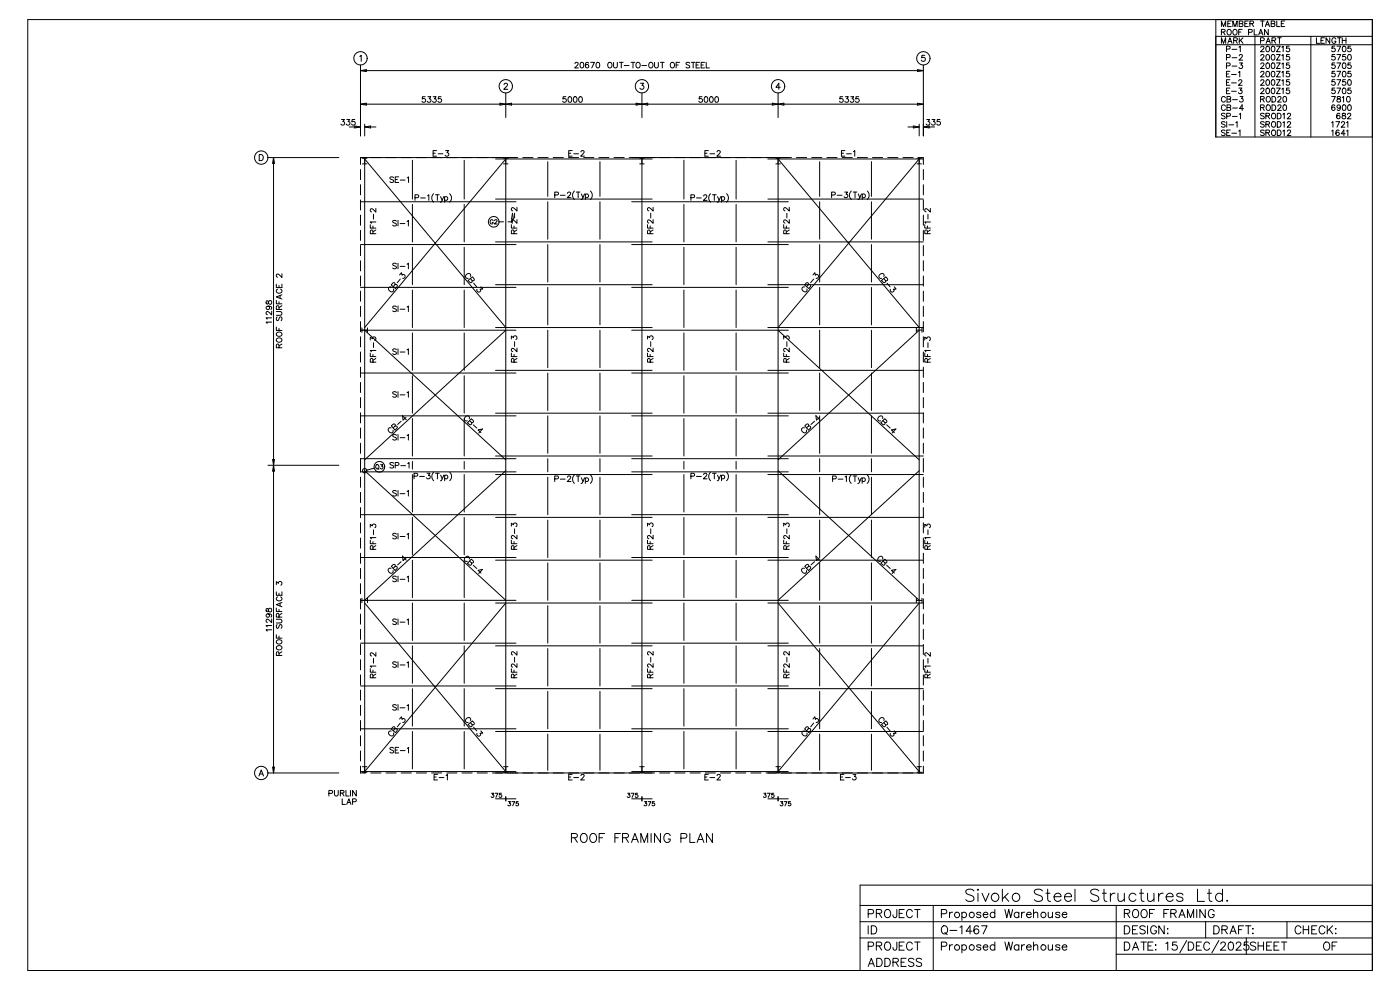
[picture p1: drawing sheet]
<svg xmlns="http://www.w3.org/2000/svg" width="420mm" height="297mm" viewBox="0 0 420 297" stroke-linecap="round" stroke-linejoin="round" font-family="sans-serif">
<g fill="none" stroke="#000" stroke-width=".3">
<path d="M8.3 5.9h403.3v285.1h-403.3zM107.9 16.9l.4-.3v1.8M108.1 19.5v21.3M172.4 19.1l.4-.4 .6 .3-1 1.4h1.1M174.2 18.8a.82 .82 0 0 1 1 .6 .82 .82 0 0 1-.6 1l-.6-.3-.1-.7zM176.5 18.9l-.1-.1a.82 .82 0 0 0-1 .6 .82 .82 0 0 0 .6 1 .52 .52 0 0 0 .6-.5 .52 .52 0 0 0-.5-.6 .52 .52 0 0 0-.6 .5M177.1 18.7h1.2l-.8 1.7M179 18.8a.82 .82 0 0 1 1 .6 .82 .82 0 0 1-.6 1l-.6-.3-.1-.7zM182.6 18.8a.78 .78 0 0 1 1 .7 .78 .78 0 0 1-1 .8l-.3-.6zM184 18.7v1.2l.5 .5 .5-.3 .1-1.4M185.8 18.7h1.1M186.3 18.7v1.7"/>
<path d="M187.2 19.7h1.4M189.3 18.7h1.1M189.8 18.7v1.7M191 18.8a.78 .78 0 0 1 1 .7 .78 .78 0 0 1-1 .8l-.3-.6zM192.5 19.7h1.4M194.7 18.9l.2-.1a.78 .78 0 0 1 .9 .7 .78 .78 0 0 1-.9 .8l-.4-.6zM196.3 18.7v1.2l.5 .5 .5-.3 .1-1.4M198.1 18.7h1.1M198.6 18.7v1.7M201.3 18.8a.78 .78 0 0 1 1 .7 .78 .78 0 0 1-1 .8l-.3-.6zM202.8 19.5h.6M203.8 18.7h-1v1.7"/>
<path d="M206.8 18.9l-.4-.2-.7 .2 .2 .4 .9 .6v.2l-.4 .3-.7-.3M207.3 18.7h1.1M207.9 18.7v1.7M208.8 19.5h.6M209.8 18.7h-1v1.7h1M210.3 19.5h.6M211.3 18.7h-1v1.7h1M211.8 18.7v1.7h.9M276.9 19.5v21.3M277.3 16.6h-.8l-.1 .8a.64 .64 0 0 1 1-.1 .64 .64 0 0 1-.2 1 .64 .64 0 0 1-.9-.3M364.6 5.9v35.2h47M364.6 10.9h47"/>
<path d="M364.6 13.4h47M366.3 8v-1.7l.6 1.7 .7-1.7v1.7M366.3 9.6l.9-.1 .1-.5-1-.2v1.7M366.3 13v-1.7l.6 1.7 .7-1.7v1.7M366.9 9.6l.5 .9M367.8 14.7l1-.1v-.6l-1-.2v1.7M367.8 17.2h1v-.7l-1-.1v1.6M367.8 19.7h1v-.7l-1-.1v1.6M368.1 9l.2-.1a.78 .78 0 0 1 1 .7 .78 .78 0 0 1-1 .8l-.3-.6zM368.2 13l.6-1.7 .7 1.7M368.2 7.1h.6M368.4 12.4h.8"/>
<path d="M369.2 6.3h-1v1.7h1M369.5 14.8h1.4M369.5 17.3h1.4M369.5 19.8h1.4M369.7 8v-1.7l.7 1.7 .6-1.7v1.7M369.9 9l.1-.1a.78 .78 0 0 1 1 .7 .78 .78 0 0 1-1 .8l-.3-.6zM370 12.1l.9-.1 .1-.5-1-.2v1.7M370.5 12.1l.6 .9M371.5 9.6h.6M371.6 14.2l.4-.4v1.7M371.6 7.1l1.1 .2 .1 .4-.4 .3h-.8v-1.7l1.1 .2v.4l-.3 .2M371.6 16.8l.4-.4 .6 .3-1 1.3h1.1"/>
<path d="M371.6 11.3v1.7M371.7 18.9h.9l-.5 .6a.56 .56 0 0 1 .4 .9 .56 .56 0 0 1-.9-.2M372 12l.8 1M372.5 8.8h-1v1.7M372.8 11.3l-1.2 1.1M373.3 7.1h.7M374.4 6.3h-1.1v1.7h1.1M374.4 9.7l1-.1 .1-.6-1.1-.2v1.7M374.8 7.1l1-.1 .1-.5-1.1-.2v1.7M375.4 7.1l.6 .9M376.1 8.8v1.7h1M376.4 10.9v30.2"/>
<path d="M377.5 10.5l.6-1.7 .6 1.7M377.7 9.9h.8M378 12.2l1-.1 .1-.6-1.1-.2v1.7M378 6.3h1.1M378.1 14.2l.3-.4 .7 .4-1.1 1.3h1.1M378.1 16.8l.3-.4 .7 .3-1.1 1.3h1.1M378.1 19.3l.3-.4 .7 .3-1.1 1.3h1.1M378.6 6.3v1.7M379.5 8l.6-1.7 .6 1.7M379.7 13l.6-1.7 .7 1.7M379.7 7.4h.8M379.9 13.9a.82 .82 0 0 1 1 .6 .82 .82 0 0 1-.6 1l-.6-.3-.1-.6z"/>
<path d="M379.9 16.4a.82 .82 0 0 1 1 .6 .82 .82 0 0 1-.6 1l-.6-.3-.1-.6zM379.9 18.9a.82 .82 0 0 1 1 .6 .82 .82 0 0 1-.6 1l-.6-.3-.1-.6zM379.9 12.4h.8M380.3 8.8v1.7l-1.1-1.7v1.7M381.2 7.1l1.1 .2v.4l-.4 .3h-.7v-1.7l1.1 .2v.3l-.4 .3M381.5 12.1l.9-.1 .1-.5-1-.2v1.7M381.5 13.9a.82 .82 0 0 1 1 .6 .82 .82 0 0 1-.6 1l-.6-.3-.1-.6zM381.5 16.4a.82 .82 0 0 1 1 .6 .82 .82 0 0 1-.6 1l-.6-.3-.1-.6zM381.5 18.9a.82 .82 0 0 1 1 .6 .82 .82 0 0 1-.6 1l-.6-.3-.1-.6zM382 12.1l.6 .9M382.8 13.8h1.1l-1.1 1.7h1.1M382.8 16.4h1.1l-1.1 1.6h1.1"/>
<path d="M382.8 18.9h1.1l-1.1 1.6h1.1M382.9 6.3v1.7h1M383.1 11.3h1.2M383.7 11.3v1.7M384.3 7.1h.6M384.4 14.2l.4-.4v1.7M384.4 16.7l.4-.3v1.6M384.4 19.2l.4-.3v1.6M385.3 6.3h-1v1.7h1M386.6 13.8h-.7l-.1 .8a.59 .59 0 0 1 .9-.1 .59 .59 0 0 1-.1 .9 .59 .59 0 0 1-.9-.2M386.6 16.4h-.7l-.1 .7a.59 .59 0 0 1 .9 0 .59 .59 0 0 1-.1 .8 .59 .59 0 0 1-.9-.2M386.6 18.9h-.7l-.1 .7a.59 .59 0 0 1 .9 0 .59 .59 0 0 1-.1 .9 .59 .59 0 0 1-.9-.3"/>
<path d="M393.1 10.9v30.2M394.8 11.3v1.7h1M396.1 12.1h.7M397.2 11.3h-1.1v1.7h1.1M398.8 11.3v1.7l-1.1-1.7v1.7M400.3 13.8h-.8l-.1 .8a.59 .59 0 0 1 .9-.1 .59 .59 0 0 1-.1 .9 .59 .59 0 0 1-.9-.2M400.3 16.4h-.8l-.1 .7a.59 .59 0 0 1 .9 0 .59 .59 0 0 1-.1 .8 .59 .59 0 0 1-.9-.2M400.3 18.9h-.8l-.1 .7a.59 .59 0 0 1 .9 0 .59 .59 0 0 1-.1 .9 .59 .59 0 0 1-.9-.3M400.6 11.7a.62 .62 0 0 0-.7-.4 .62 .62 0 0 0-.5 .7v.4a.6 .6 0 0 0 .6 .6 .6 .6 0 0 0 .6-.6h-.4M400.9 13.8h1.2l-.8 1.7M400.9 16.4h1.2l-.8 1.6M400.9 18.9h1.2l-.8 1.6"/>
<path d="M401.1 11.3h1.1M401.7 11.3v1.7M402.5 12.1h1.2M402.5 11.3v1.7M402.8 13.9a.82 .82 0 0 1 1 .6 .82 .82 0 0 1-.6 1l-.6-.3-.1-.6zM402.8 18.9a.82 .82 0 0 1 1 .6 .82 .82 0 0 1-.6 1l-.6-.3-.1-.6zM403.5 16.4h-.8l-.1 .7a.59 .59 0 0 1 .9 0 .59 .59 0 0 1-.1 .8 .59 .59 0 0 1-.9-.2M403.7 11.3v1.7M404.4 16.4a.82 .82 0 0 1 1 .6 .82 .82 0 0 1-.6 1l-.6-.3-.1-.6zM405.1 13.8h-.8l-.1 .8a.59 .59 0 0 1 .9-.1 .59 .59 0 0 1-.1 .9 .59 .59 0 0 1-.9-.2M405.1 18.9h-.8l-.1 .7a.59 .59 0 0 1 .9 0 .59 .59 0 0 1-.1 .9 .59 .59 0 0 1-.9-.3M102.4 35.8h.9l-.5 .7a.56 .56 0 0 1 .4 .9 .56 .56 0 0 1-1-.2"/>
<path d="M104 35.8h.9l-.5 .7a.56 .56 0 0 1 .4 .9 .56 .56 0 0 1-1-.2M104.8 38.1h3.3M106.4 37.8l1.7 .3-1.7 .3zM106.4 35.8h-.8l-.1 .8a.59 .59 0 0 1 .9-.1 .59 .59 0 0 1-.1 .9 .59 .59 0 0 1-.9-.2M108.1 21.2h168.8M108.1 31.2h168.8M108.1 31.2l1.8-.3v.6zM108.1 21.2l1.8-.3v.6zM109.4 37.2v3.6M109.4 38.1h3.3M109.4 38.1l1.7-.3v.6zM127.5 29h-.8l-.1 .7a.59 .59 0 0 1 .9 0 .59 .59 0 0 1-.1 .9 .59 .59 0 0 1-.9-.2"/>
<path d="M128.3 29h.9l-.5 .6a.56 .56 0 0 1 .4 .9 .56 .56 0 0 1-1-.1M129.9 29h.9l-.5 .6a.56 .56 0 0 1 .4 .9 .56 .56 0 0 1-1-.1M132.3 29h-.8l-.1 .7a.59 .59 0 0 1 .9 0 .59 .59 0 0 1-.1 .9 .59 .59 0 0 1-.9-.2M149.9 30.9l3.5 .6v-.6l-3.5 .6zM151.2 25.4l.3-.4h.4l.3 .3-.3 .6-.8 .9h1.2M151.7 27.9v7.4M169.7 29h-.8l-.1 .7a.59 .59 0 0 1 .9 0 .59 .59 0 0 1-.1 .9 .59 .59 0 0 1-.9-.2M170.6 29.1a.82 .82 0 0 1 1 .6 .82 .82 0 0 1-.6 1l-.6-.3-.1-.7zM172.2 29.1a.82 .82 0 0 1 1 .6 .82 .82 0 0 1-.6 1l-.6-.3-.1-.7zM173.8 29.1a.82 .82 0 0 1 1 .6 .82 .82 0 0 1-.6 1l-.6-.3-.1-.7zM190.8 30.9l3.5 .6v-.6l-3.5 .6zM192.1 25h.9l-.5 .7a.6 .6 0 0 1 .5 .9 .6 .6 0 0 1-1.1-.2"/>
<path d="M192.5 27.9v7.4M210.5 29h-.8v.7a.59 .59 0 0 1 .8 0 .59 .59 0 0 1-.1 .9 .59 .59 0 0 1-.8-.2M211.4 29.1a.82 .82 0 0 1 1 .6 .82 .82 0 0 1-.6 1l-.5-.3-.1-.7zM213 29.1a.82 .82 0 0 1 1 .6 .82 .82 0 0 1-.6 1l-.6-.3v-.7zM214.6 29.1a.82 .82 0 0 1 1 .6 .82 .82 0 0 1-.6 1l-.6-.3v-.7zM231.6 30.9l3.5 .6v-.6l-3.5 .6zM233.3 27.9v7.4M234 26.2h-1.3l.9-1.2v1.8M252.7 29h-.8v.7a.59 .59 0 0 1 .8 0 .59 .59 0 0 1-.1 .9 .59 .59 0 0 1-.8-.2M253.5 29h.9l-.5 .6a.56 .56 0 0 1 .4 .9 .56 .56 0 0 1-.9-.1M255.1 29h.9l-.5 .6a.56 .56 0 0 1 .4 .9 .56 .56 0 0 1-.9-.1M257.5 29h-.8l-.1 .7a.59 .59 0 0 1 .9 0 .59 .59 0 0 1-.1 .9 .59 .59 0 0 1-.8-.2"/>
<path d="M272.3 38.1h3.4M273.9 37.8l1.8 .3-1.8 .3zM275.2 30.9l1.7 .3-1.7 .3zM275.2 20.9l1.7 .3-1.7 .3zM275.7 37.2v3.6M276.9 38.1h3.4M276.9 38.1l1.8-.3v.6zM277.9 35.8h.9l-.5 .7a.56 .56 0 0 1 .4 .9 .56 .56 0 0 1-1-.2M279.5 35.8h.9l-.5 .7a.56 .56 0 0 1 .4 .9 .56 .56 0 0 1-1-.2M281.9 35.8h-.8l-.1 .8a.59 .59 0 0 1 .9-.1 .59 .59 0 0 1-.1 .9 .59 .59 0 0 1-.9-.2M367.4 34.2l-.4-.2-.7 .2 .2 .4 .9 .6v.2l-.4 .2-.7-.2M367.4 36.7l-.4-.2-.7 .2 .2 .4 .9 .6v.2l-.4 .2-.7-.2"/>
<path d="M367.4 39.2l-.4-.2-.7 .2 .2 .4 .9 .6v.2l-.4 .3-.7-.3M367.5 29.3a.62 .62 0 0 0-.7-.4 .62 .62 0 0 0-.5 .7v.4a.62 .62 0 0 0 .5 .6 .62 .62 0 0 0 .7-.4M367.5 31.8a.62 .62 0 0 0-.7-.4 .62 .62 0 0 0-.5 .7v.4a.62 .62 0 0 0 .5 .6 .62 .62 0 0 0 .7-.4M367.8 22.2h.6M367.8 24.7h.6M367.8 27.2h.6M367.9 34.8h.9l.1-.7-1-.1v1.6M367.9 36.5v1.6M367.9 39.8h.6M368 29.7l1 .2 .1 .4-.4 .3h-.7v-1.7l1 .2v.5l-.3 .1M368 32.2l1 .2 .1 .4-.4 .3h-.7v-1.7l1 .2v.5l-.3 .1M368.5 37.4h1.5"/>
<path d="M368.8 21.4h-1v1.7h1M368.8 23.9h-1v1.7h1M368.8 26.4h-1v1.7h1M368.9 39h-1v1.7h1M369.3 22.3h1.5M369.3 24.9h1.5M369.3 27.4h1.5M369.4 39.9h1.4M369.6 34.9h1.4M369.6 29.9h1.5M369.6 32.4h1.5M370.6 36.8l.4-.3v1.6"/>
<path d="M371.4 21.7l.4-.3v1.7M371.5 24.3l.3-.4 .6 .3-1 1.4h1.1M371.5 39.3l.4-.3v1.7M371.6 26.4h.8l-.4 .6a.56 .56 0 0 1 .4 .9 .56 .56 0 0 1-1-.1M371.6 34.3l.4-.3v1.6M371.9 28.9h.9l-.5 .7a.56 .56 0 0 1 .4 .9 .56 .56 0 0 1-1-.2M372.9 32.6h-1.2l.8-1.2v1.7M378 29.7l1-.1 .1-.5-1.1-.2v1.7M378 32.2h1l.1-.6-1.1-.2v1.7M378.1 21.8l.3-.4 .7 .3-1.1 1.4h1.1M378.1 24.3l.3-.4 .7 .3-1.1 1.4h1.1M378.1 26.8l.3-.4 .7 .3-1.1 1.4h1.1"/>
<path d="M378.6 29.7l.5 .9M378.6 32.2l.5 .9M379.1 34.2l-.4-.2-.7 .2 .2 .4 .9 .6v.2l-.4 .2-.7-.2M379.1 36.7l-.4-.2-.7 .2 .2 .4 .9 .6v.2l-.4 .2-.7-.2M379.1 39.2l-.4-.2-.7 .2 .2 .4 .9 .6v.2l-.4 .3-.7-.3M379.6 34.8l1-.1 .1-.6-1.1-.1v1.6M379.6 37.3l1-.1 .1-.6-1.1-.1v1.6M379.6 39.8l1-.1 .1-.6-1.1-.1v1.7M379.9 21.5a.82 .82 0 0 1 1 .6 .82 .82 0 0 1-.6 1l-.6-.4-.1-.6zM379.9 24a.82 .82 0 0 1 1 .6 .82 .82 0 0 1-.6 1l-.6-.3-.1-.7zM379.9 26.5a.82 .82 0 0 1 1 .6 .82 .82 0 0 1-.6 1l-.6-.3-.1-.7zM379.9 29.2l.1-.2a.78 .78 0 0 1 1 .8 .78 .78 0 0 1-1 .7l-.3-.5z"/>
<path d="M379.9 31.7l.1-.2a.78 .78 0 0 1 1 .8 .78 .78 0 0 1-1 .7l-.3-.5zM380.2 34.8l.5 .8M380.2 37.3l.5 .8M380.2 39.8l.5 .9M381.5 21.5a.82 .82 0 0 1 1 .6 .82 .82 0 0 1-.6 1l-.6-.4-.1-.6zM381.5 24a.82 .82 0 0 1 1 .6 .82 .82 0 0 1-.6 1l-.6-.3-.1-.7zM381.5 26.5a.82 .82 0 0 1 1 .6 .82 .82 0 0 1-.6 1l-.6-.3-.1-.7zM381.5 28.9h.5a.9 .9 0 0 1 .6 .9 .9 .9 0 0 1-.6 .8h-.5zM381.5 31.4h.5a.9 .9 0 0 1 .6 .9 .9 .9 0 0 1-.6 .8h-.5zM381.5 34.2l.1-.2a.78 .78 0 0 1 1 .8 .78 .78 0 0 1-1 .8l-.3-.6zM381.5 36.7l.1-.1a.78 .78 0 0 1 1 .7 .78 .78 0 0 1-1 .8l-.3-.6zM381.5 39.2l.1-.1a.78 .78 0 0 1 1 .7 .78 .78 0 0 1-1 .8l-.3-.6z"/>
<path d="M382.8 21.4h1.1l-1.1 1.7h1.1M382.8 23.9h1.1l-1.1 1.7h1.1M382.8 26.4h1.1l-1.1 1.7h1.1M383.1 34h.5a.9 .9 0 0 1 .6 .8 .9 .9 0 0 1-.6 .8h-.5zM383.1 36.5h.5a.9 .9 0 0 1 .6 .8 .9 .9 0 0 1-.6 .8h-.5zM383.1 39h.5a.9 .9 0 0 1 .6 .8 .9 .9 0 0 1-.6 .9h-.5zM383.2 29.3l.3-.4 .7 .3-1.1 1.4h1.2M383.2 31.8l.3-.4 .7 .4-1.1 1.3h1.2M384.4 21.7l.4-.3v1.7M384.4 24.2l.4-.3v1.7M384.4 26.7l.4-.3v1.7M384.7 34.3l.4-.3v1.6"/>
<path d="M384.7 36.8l.4-.3v1.6M384.7 39.3l.4-.3v1.7M385 29a.82 .82 0 0 1 1 .6 .82 .82 0 0 1-.6 1l-.6-.3-.1-.7zM385 31.5a.82 .82 0 0 1 1 .6 .82 .82 0 0 1-.6 1l-.6-.3-.1-.6zM386.1 34.4l.3-.4 .6 .3-1 1.3h1.1M386.1 36.9l.3-.4 .6 .3-1 1.3h1.1M386.1 39.4l.3-.4 .6 .3-1 1.4h1.1M386.6 21.4h-.7l-.1 .7a.59 .59 0 0 1 .9 0 .59 .59 0 0 1-.1 .9 .59 .59 0 0 1-.9-.3M386.6 23.9h-.7l-.1 .7a.59 .59 0 0 1 .9 0 .59 .59 0 0 1-.1 .9 .59 .59 0 0 1-.9-.2M386.6 26.4h-.7l-.1 .7a.59 .59 0 0 1 .9 0 .59 .59 0 0 1-.1 .9 .59 .59 0 0 1-.9-.2M399.3 28.9h1.2l-.8 1.7M399.3 36.8l.4-.3v1.6"/>
<path d="M399.3 39.3l.4-.3v1.7M400.3 21.4h-.8l-.1 .7a.59 .59 0 0 1 .9 0 .59 .59 0 0 1-.1 .9 .59 .59 0 0 1-.9-.3M400.3 23.9h-.8l-.1 .7a.59 .59 0 0 1 .9 0 .59 .59 0 0 1-.1 .9 .59 .59 0 0 1-.9-.2M400.3 26.4h-.8l-.1 .7a.59 .59 0 0 1 .9 0 .59 .59 0 0 1-.1 .9 .59 .59 0 0 1-.9-.2M400.3 31.7l-.1-.2a.82 .82 0 0 0-1 .6 .82 .82 0 0 0 .6 1 .52 .52 0 0 0 .6-.5 .52 .52 0 0 0-.5-.5 .52 .52 0 0 0-.6 .5M400.6 36.5h1.1l-.8 1.6M400.9 21.4h1.2l-.8 1.7M400.9 23.9h1.2l-.8 1.7M400.9 26.4h1.2l-.8 1.7M401.1 29v.5l.7 .2 .3 .3a.56 .56 0 0 1-.6 .6 .56 .56 0 0 1-.6-.6l1.1-.7-.1-.3zM401.6 39.2l-.1-.1a.82 .82 0 0 0-1 .6 .82 .82 0 0 0 .6 1 .52 .52 0 0 0 .6-.5 .52 .52 0 0 0-.5-.6 .52 .52 0 0 0-.6 .5M401.8 34.2l-.1-.2a.82 .82 0 0 0-1 .6 .82 .82 0 0 0 .6 1 .52 .52 0 0 0 .6-.4 .52 .52 0 0 0-.5-.6 .52 .52 0 0 0-.5 .5"/>
<path d="M402 32a.52 .52 0 0 1-.7 .4 .52 .52 0 0 1-.2-.8 .52 .52 0 0 1 .8 .1l.1 .3a.79 .79 0 0 1-.7 1.1l-.3-.2M402.3 36.9l.3-.4 .7 .3-1.1 1.3h1.1M402.5 29.2l.4-.3v1.7M402.6 34v.5l.7 .3 .3 .3a.56 .56 0 0 1-.6 .6 .56 .56 0 0 1-.5-.6l1-.7-.1-.4zM402.8 21.5a.82 .82 0 0 1 1 .6 .82 .82 0 0 1-.6 1l-.6-.4-.1-.6zM402.8 26.5a.82 .82 0 0 1 1 .6 .82 .82 0 0 1-.6 1l-.6-.3-.1-.7zM402.8 31.5a.82 .82 0 0 1 1 .6 .82 .82 0 0 1-.6 1l-.6-.3-.1-.6zM403.5 23.9h-.8l-.1 .7a.59 .59 0 0 1 .9 0 .59 .59 0 0 1-.1 .9 .59 .59 0 0 1-.9-.2M403.8 36.8l.4-.3v1.6M403.8 39.3l.4-.3v1.7M404.1 29a.82 .82 0 0 1 .9 .6 .82 .82 0 0 1-.5 1l-.6-.3-.1-.7zM404.1 34.4l.4-.4 .6 .3-1 1.3h1.1"/>
<path d="M404.4 24a.82 .82 0 0 1 1 .6 .82 .82 0 0 1-.6 1l-.6-.3-.1-.7zM404.4 31.5a.82 .82 0 0 1 1 .6 .82 .82 0 0 1-.6 1l-.6-.3-.1-.6zM405.1 21.4h-.8l-.1 .7a.59 .59 0 0 1 .9 0 .59 .59 0 0 1-.1 .9 .59 .59 0 0 1-.9-.3M405.1 26.4h-.8l-.1 .7a.59 .59 0 0 1 .9 0 .59 .59 0 0 1-.1 .9 .59 .59 0 0 1-.9-.2M77.7 46.3h.6a.97 .97 0 0 1 .7 1 .97 .97 0 0 1-.7 .9h-.6zM80.4 47.3h21.2M82 47.3v184.5M82 47.3l.3 1.7h-.6zM108.1 50.8v3.1M108.1 55.4v3M108.1 59.9v3.1M108.7 47.5h1.3"/>
<path d="M108.7 49.1h1.3M109.4 47.3v184.5M109.4 47.7l42.3 50.5M118 53.3l-.4-.3-.7 .3 .2 .4 .9 .5v.3l-.4 .2-.7-.2M118.5 53.8h.7M119.6 53h-1.1v1.7h1.1M120 54h1.5M122.1 53.4l.4-.4v1.7M123.7 48.1v11.6M124.5 59.3l.9-.1 .1-.6-1-.2v1.7M126.1 59.4h1.5M128.2 58.7l.4-.3v1.7"/>
<path d="M129.9 46h.6M130 58.1a1.72 1.72 0 0 0 0 2.5M130.6 58.4h1.1M130.9 45.2h-1v1.6h1M131.2 58.4v1.7M131.4 46.1h1.4M132.1 59l.5 1.1M133.1 59l-.7 1.6h-.4M133.3 59.2a.53 .53 0 0 1 .8-.1 .53 .53 0 0 1 0 .8 .53 .53 0 0 1-.8-.1M133.3 59v1.6M133.6 45.2h.9l-.5 .6a.56 .56 0 0 1 .5 .9 .56 .56 0 0 1-1-.2M134.8 58.1a1.72 1.72 0 0 1 0 2.5"/>
<path d="M139.2 48.1v11.6M148.6 47.7h47M148.6 59.7h47M151 47.5h1.3M151 49.1h1.3M151.7 47.3v184.5M151.7 47.7l-42.3 50.5M155.3 47.3h-47.2v2M156.8 47.3h3M161.3 47.3h3.1M164.3 48.5v10.4M165.9 47.3h3.1"/>
<path d="M166.4 58.5l.9-.1 .1-.6-1-.2v1.7M168 58.6h1.5M170.2 58l.3-.4 .7 .3-1.1 1.4h1.1M170.5 47.3h3M170.6 46h.6M171.6 45.2h-1v1.6h1M172.1 46.1h1.4M172.3 57.3a1.72 1.72 0 0 0 0 2.5M172.8 57.6h1.1M173.4 57.6v1.7M174.2 45.6l.3-.4 .7 .3-1.1 1.3h1.2M174.3 58.2l.5 1.1"/>
<path d="M175 47.3h3.1M175.3 58.2l-.7 1.6h-.3M175.5 58.4a.53 .53 0 0 1 .8-.1 .53 .53 0 0 1 0 .8 .53 .53 0 0 1-.8-.1M175.5 58.2v1.6M177.1 57.3a1.72 1.72 0 0 1 0 2.5M179.6 47.3h3M179.9 48.5v10.4M184.1 47.3h3.1M188.7 47.3h48.7M191.8 47.5h1.4M191.8 49.1h1.4M192.5 47.3v184.5"/>
<path d="M205.1 48.1v11.6M207.2 59.3l1-.1v-.6l-1-.2v1.7M208.9 59.4h1.4M211 58.8l.3-.4 .7 .3-1.1 1.4h1.2M211.4 46h.6M212.4 45.2h-1v1.6h1M212.9 46.1h1.4M213.1 58.1a1.72 1.72 0 0 0 0 2.5M213.7 58.4h1.1M214.2 58.4v1.7M215.1 45.6l.3-.4 .6 .3-1 1.3h1.1M215.2 59l.5 1.1"/>
<path d="M216.1 59l-.7 1.6h-.3M216.4 59.2a.53 .53 0 0 1 .8-.1 .53 .53 0 0 1 0 .8 .53 .53 0 0 1-.8-.1M216.4 59v1.6M217.9 58.1a1.72 1.72 0 0 1 0 2.5M220.8 48.1v11.6M230.3 47.7h46.6M230.3 59.7h46.6M232.7 47.5h1.3M232.7 49.1h1.3M233.3 47.3v184.5M233.3 47.7l42.4 50.5M238.9 47.3h3"/>
<path d="M243.4 47.3h3.1M245.8 48.5v10.4M248 47.3h3M249.4 58.5l1-.1v-.6l-1-.2v1.7M251.1 58.6h1.4M252.3 46h.7M252.5 47.3h3.1M253.3 57.6h.9l-.5 .6a.56 .56 0 0 1 .4 .9 .56 .56 0 0 1-1-.1M253.4 45.2h-1.1v1.6h1.1M253.9 46.1h1.4M255.3 57.3a1.72 1.72 0 0 0 0 2.5M255.9 57.6h1.1"/>
<path d="M255.9 45.5l.4-.3v1.6M256.4 57.6v1.7M257.1 47.3h3.1M257.4 58.2l.5 1.1M258.3 58.2l-.7 1.6h-.3M258.6 58.4a.53 .53 0 0 1 .8-.1 .53 .53 0 0 1 0 .8 .53 .53 0 0 1-.8-.1M258.6 58.2v1.6M260.1 57.3a1.72 1.72 0 0 1 0 2.5M261.3 48.5v10.4M261.7 47.3h3M266.2 47.3h3.1M270.8 47.3h3"/>
<path d="M275 47.5h1.3M275 49.1h1.3M275.3 47.3h1.6v2M275.7 47.3v184.5M275.7 47.7l-42.4 50.5M276.9 50.8v3.1M276.9 55.4v3M276.9 59.9v3.1M403.4 40.1h-1.2l.8-1.1v1.7M108.1 64.5v3.1M108.1 69.1v3M108.1 73.6v3.1"/>
<path d="M108.1 78.2v3M108.1 60.5h46.6M108.1 73.3h46.6M111 67.4v1h1.7M111.8 70.1v-1l-.6-.1-.2 1.1h1.7M111.8 67.8v.6M112 64.2v1.5M112.7 66.6h-1.7l.4 .4M112.7 62.5v1.1l-1.3-1-.4 .6 .4 .3M112.7 69l-.9 .5M118.9 66.3l-.4-.2-.7 .2 .1 .4 1 .6v.2l-.4 .3-.7-.3M118.9 79.2l-.4-.3-.7 .3 .1 .4 1 .5v.3l-.4 .2-.7-.2"/>
<path d="M119.4 66.1v1.7M119.4 78.9v1.7M120 67h1.4M120 79.9h1.4M122.1 66.4l.4-.3v1.7M122.1 79.2l.4-.3v1.7M123.7 61.3v11.2M123.7 74.1v11.3M139.2 61.3v11.2M139.2 74.1v11.3M147.9 66.2a.47 .47 0 0 0-.5-.3 .47 .47 0 0 0-.4 .5v.3a.46 .46 0 0 0 .4 .5 .46 .46 0 0 0 .5-.5h-.3M148.3 66.2l.3-.3 .5 .2-.8 1.1h.8"/>
<path d="M148.6 72.5h47M149.7 66.5h1.3M153.4 67.4v1h1.6M153.7 65.7v.8h-1.4M153.7 64l.3 1.7h-.6zM154.2 70.1l-.1-1-.6-.1-.1 1.1h1.6M154.2 67.8v.6M154.3 63.9v1.5M155 65.8v1.2l-1.3-1.1-.3 .7 .4 .3M155 62.2v1.1l-1.3-1-.3 .6 .4 .3M155 69l-.8 .5M164.3 60.5v11.2"/>
<path d="M164.3 73.3v11.3M179.9 60.5v11.2M179.9 73.3v11.3M189.4 60.5h47M189.4 73.3h47M194.2 67.4v1h1.7M195 70.1l-.1-1-.6-.1-.1 1.1h1.7M195 67.8v.6M195.1 63.9v1.5M195.9 65.8v1.2l-1.4-1.1-.3 .7 .4 .3M195.9 62.2v1.1l-1.4-1-.3 .6 .4 .3M195.9 69l-.9 .5"/>
<path d="M205.1 61.3v11.2M205.1 74.1v11.3M220.8 61.3v11.2M220.8 74.1v11.3M230.3 72.5h46.6M235 67.4v1h1.7M235.8 70.1l-.1-1-.5-.1-.2 1.1h1.7M235.8 67.8v.6M236 63.9v1.5M236.7 65.8v1.2l-1.4-1.1-.3 .7 .4 .3M236.7 62.2v1.1l-1.4-1-.3 .6 .4 .3M236.7 69l-.9 .5"/>
<path d="M245.8 60.5v11.2M245.8 73.3v11.3M261.3 60.5v11.2M261.3 73.3v11.3M276.9 64.5v3.1M276.9 69.1v3M276.9 73.6v3.1M276.9 78.2v3M277.3 67.4v1h1.7M278.1 70.1l-.1-1-.5-.1-.2 1.1h1.7M278.1 67.8v.6M278.3 64.2v1.5"/>
<path d="M279 66.6h-1.7l.3 .4M279 62.5v1.1l-1.4-1-.3 .6 .4 .3M279 69l-.9 .5M79.9 90.3v.8l.3 .1 .7-1.1a.56 .56 0 0 1 .6 .6 .56 .56 0 0 1-.6 .5l-.3-.2-.2-.7zM80.4 91.8a.52 .52 0 0 1 .4 .7 .52 .52 0 0 1-.8 .2 .52 .52 0 0 1 0-.8l.4-.1a.79 .79 0 0 1 1.1 .6l-.3 .4M81.5 96.6h-1.7l.3 .4M81.5 95.3h-1.7l.3 .4M81.5 93.3v1.1l-1.4-1-.3 .6 .4 .4M82.9 98.1v1h1.6M82.9 93.4h1.2l.4 .5-.2 .6h-1.4M82.9 90.1v1h1.6M82.9 85.2v1h1.6v-1"/>
<path d="M83 99.9a.79 .79 0 0 1 1-.3 .79 .79 0 0 1 .3 1.1 .82 .82 0 0 1-1 .1 .82 .82 0 0 1-.3-.9zM83.1 95l-.2 .4 .2 .7 .4-.1 .4-.9 .4-.1 .2 .4-.2 .7M83.3 86.7a.62 .62 0 0 0-.4 .7 .62 .62 0 0 0 .6 .5h.4a.62 .62 0 0 0 .7-.5 .62 .62 0 0 0-.5-.7M83.7 92.8l-.1-1-.6-.1-.1 1.1h1.6M83.7 85.6v.6M83.7 90.5v.6M83.7 98.5v.6M84 88.6v.8M84.5 88.4l-1.6 .6 1.6 .7M84.5 82.1v1.1l-1.3-1-.3 .6 .4 .3M84.5 91.7l-.8 .5M108.1 82.7v3.1"/>
<path d="M108.1 87.3v3M108.1 91.9v3M108.1 96.4v3.1M108.1 86.2h46.6M108.1 99h46.6M108.5 98.3v1.4M108.5 99h1.7M109.4 99l42.3 38.9M110.2 98.3v1.4M117.3 86.1a.62 .62 0 0 0-.7 .2 .62 .62 0 0 0 .1 .8l.3 .3a.62 .62 0 0 0 .8 0 .62 .62 0 0 0 .2-.8M118.4 85.4l.1-.3-.4-.4-.8 .7 1.3 1.1 .6-.8-.3-.4-.5 .1-.5 .6M118.9 92l-.4-.2-.7 .2 .1 .4 1 .6v.2l-.4 .2-.7-.2"/>
<path d="M119.4 91.8v1.6M119.8 82.4l.6-.6 .2 .7a.56 .56 0 0 1 .9 .3 .56 .56 0 0 1-.7 .6M120 92.7h1.4M120.1 83.7l-1 1.1M122.1 92.1l.4-.3v1.6M123.7 87v11.2M123.7 99.8v11.3M139.2 87v11.2M139.2 99.8v11.3M141.1 82.9a.62 .62 0 0 0-.2-.8 .62 .62 0 0 0-.8 0l-.3 .3a.62 .62 0 0 0-.2 .8 .62 .62 0 0 0 .8 .3M141.1 83.5l.5 .9-.2 .3-.5-.1-.5-.5 1.3-1.1 .5 .9-.3 .3-.4-.1M142 84.9l1 1.1"/>
<path d="M144.2 86l.6 .7h-.8a.56 .56 0 0 1-.5 .9 .56 .56 0 0 1-.4-.9M148.6 85.4h47M148.6 98.2h47M151.7 99l-42.3 38.9M164.3 86.2v11.2M164.3 99v11.3M179.9 86.2v11.2M179.9 99v11.3M189.4 86.2h47M189.4 99h47M205.1 87v11.2M205.1 99.8v11.3"/>
<path d="M220.8 87v11.2M220.8 99.8v11.3M230.3 85.4h46.6M230.3 98.2h46.6M233.3 99l42.4 38.9M241.3 86.1a.62 .62 0 0 0-.8 .2 .62 .62 0 0 0 .2 .8l.3 .3a.62 .62 0 0 0 .8 0 .62 .62 0 0 0 .2-.8M242.4 85.4v-.3l-.3-.4-.8 .7 1.3 1.1 .5-.8-.2-.4-.5 .1-.5 .6M243.8 82.4l.6-.6 .1 .7a.56 .56 0 0 1 1 .3 .56 .56 0 0 1-.8 .6M244 83.7l-.9 1.1M245.8 86.2v11.2M245.8 99v11.3M261.3 86.2v11.2"/>
<path d="M261.3 99v11.3M265 82.9a.62 .62 0 0 0-.1-.8 .62 .62 0 0 0-.8 0l-.3 .3a.62 .62 0 0 0-.2 .8 .62 .62 0 0 0 .8 .3M265 83.5l.6 .9-.3 .3-.5-.1-.4-.5 1.3-1.1 .5 .9-.4 .3-.3-.1M266 84.9l.9 1.1M268.2 86l.5 .7h-.8a.56 .56 0 0 1-.4 .9 .56 .56 0 0 1-.5-.9M274.8 99h1.7M274.8 98.3v1.4M275.7 99l-42.4 38.9M276.5 98.3v1.4M276.9 82.7v3.1M276.9 87.3v3M276.9 91.9v3"/>
<path d="M276.9 96.4v3.1M83 101.6a.79 .79 0 0 1 1-.3 .79 .79 0 0 1 .3 1.1 .82 .82 0 0 1-1 .2 .82 .82 0 0 1-.3-1zM83.7 104.3l-.1-1-.6-.1-.1 1.1h1.6M84.5 103.2l-.8 .5M108.1 101v3M108.1 105.5v3.1M108.1 110.1v3M108.1 114.7v3M108.1 119.2v3.1M108.1 111.9h46.6M111 105.9v1h1.7M111 102v-.9l.7 .5a.56 .56 0 0 1 .9-.4 .56 .56 0 0 1-.2 .9"/>
<path d="M111.8 108.6v-1h-.6l-.2 1h1.7M111.8 106.3v.6M112 102.8v1.4M112.7 105.1h-1.7l.4 .4M112.7 107.5l-.9 .5M118.9 104.8l-.4-.2-.7 .2 .1 .4 1 .6v.2l-.4 .3-.7-.3M118.9 117.7l-.4-.3-.7 .3 .1 .4 1 .5v.3l-.4 .2-.7-.2M119.4 104.6v1.7M119.4 117.4v1.7M120 105.6h1.4M120 118.4h1.4M122.1 104.9l.4-.3v1.7"/>
<path d="M122.1 117.8l.4-.4v1.7M123.7 112.7v11.2M139.2 112.7v11.2M148.6 111.1h47M153.4 105.9v1h1.6M153.4 101.7v-.9l.6 .5a.56 .56 0 0 1 .9-.5 .56 .56 0 0 1-.2 1M154.2 108.6l-.1-1h-.6l-.1 1h1.6M154.2 106.3v.6M154.3 102.5v1.4M155 104.4v1.1l-1.3-1.1-.3 .7 .4 .3M155 107.5l-.8 .5M164.3 111.9v11.2"/>
<path d="M179.9 111.9v11.2M189.4 111.9h47M194.2 105.9v1h1.7M194.2 101.7v-.9l.6 .5a.56 .56 0 0 1 .9-.5 .56 .56 0 0 1-.2 1M195 108.6l-.1-1h-.6l-.1 1h1.7M195 106.3v.6M195.1 102.5v1.4M195.9 104.4v1.1l-1.4-1.1-.3 .7 .4 .3M195.9 107.5l-.9 .5M205.1 112.7v11.2M220.8 112.7v11.2M230.3 111.1h46.6"/>
<path d="M235 105.9v1h1.7M235 101.7v-.9l.7 .5a.56 .56 0 0 1 .9-.5 .56 .56 0 0 1-.2 1M235.8 108.6l-.1-1h-.5l-.2 1h1.7M235.8 106.3v.6M236 102.5v1.4M236.7 104.4v1.1l-1.4-1.1-.3 .7 .4 .3M236.7 107.5l-.9 .5M245.8 111.9v11.2M261.3 111.9v11.2M276.9 101v3M276.9 105.5v3.1M276.9 110.1v3"/>
<path d="M276.9 114.7v3M276.9 119.2v3.1M277.3 105.9v1h1.7M277.3 102v-.9l.7 .5a.56 .56 0 0 1 .9-.4 .56 .56 0 0 1-.2 .9M278.1 108.6l-.1-1h-.5l-.2 1h1.7M278.1 106.3v.6M278.3 102.8v1.4M279 105.1h-1.7l.3 .4M279 107.5l-.9 .5M80.4 139.5h21.2M81.7 137.8l.6 3.5h-.6l.6-3.5zM108.1 123.8v3"/>
<path d="M108.1 128.3v3.1M108.1 132.9v3M108.1 137.5v4.1M108.1 124.7h46.6M108.1 137.5h46.6M114.1 139.3h.7l-.4 .5a.43 .43 0 0 1 .4 .7 .43 .43 0 0 1-.8-.1M117.3 128.3a.62 .62 0 0 0-.8 .2 .62 .62 0 0 0 .1 .8l.2 .3a.62 .62 0 0 0 .8 .1 .62 .62 0 0 0 .3-.7M118 138.9l-.4-.2-.7 .2 .2 .4 .9 .6v.2l-.4 .3-.7-.3M118.4 127.8l.1-.5-.3-.2-.8 .6 1.1 1.2 .5-.4 .1-.6-.3-.2-.9 .6M118.5 139.6l1-.1 .1-.7-1.1-.1v1.7M118.9 130.5l-.4-.2-.7 .2 .1 .4 1 .6v.2l-.4 .3-.7-.3M119.4 130.3v1.7"/>
<path d="M120 131.2h1.4M120.2 139.6h1.4M120.3 126.3l-1.1 1M121.8 125.2l-.9 .8-.2-1.4 1.1 1.3M122.1 130.6l.4-.3v1.7M122.3 139l.4-.3v1.7M123.7 125.5v11.2M123.7 138.3v2.4M139.2 125.5v11.2M139.2 138.3v2.4M140.7 125.5a.62 .62 0 0 0-.2-.8 .62 .62 0 0 0-.8 .2l-.3 .3a.62 .62 0 0 0-.1 .8 .62 .62 0 0 0 .8 .2M140.8 126.1l.5 .5 .1 .5-.4 .3-.8-.6 1.1-1.2 .7 .8-.2 .3-.5-.1"/>
<path d="M141.9 127.4l1.1 1M144.2 129.7l-.8-.8 1.3-.3-1.1 1.3M148.6 123.9h47M148.6 136.7h47M164.3 124.7v11.2M164.3 137.5v4M179.9 124.7v11.2M179.9 137.5v4M189.4 124.7h47M189.4 137.5h47M205.1 125.5v11.2M205.1 138.3v2.4"/>
<path d="M220.8 125.5v11.2M220.8 138.3v2.4M230.3 123.9h46.6M230.3 136.7h46.6M241.2 128.3a.62 .62 0 0 0-.7 .2 .62 .62 0 0 0 0 .8l.3 .3a.62 .62 0 0 0 .8 .1 .62 .62 0 0 0 .2-.7M242.4 127.8l.1-.5-.3-.2-.9 .6 1.2 1.2 .5-.4 .1-.6-.5-.2-.7 .6M244.3 126.3l-1.1 1M245.7 125.2l-.8 .8-.2-1.4 1.1 1.3M245.8 124.7v11.2M245.8 137.5v4M261.3 124.7v11.2M261.3 137.5v4"/>
<path d="M264.7 125.5a.62 .62 0 0 0-.2-.8 .62 .62 0 0 0-.8 .2l-.3 .3a.62 .62 0 0 0-.1 .8 .62 .62 0 0 0 .8 .2M264.8 126.1l.6 .9-.2 .3h-.5l-.5-.5 1.1-1.2 .7 .8-.3 .3-.4-.1M265.9 127.4l1.1 1M268.2 129.7l-.9-.8 1.4-.3-1.2 1.3M276.9 123.8v3M276.9 128.3v3.1M276.9 132.9v3M276.9 137.5v4.1M108.1 143.1v3M108.1 147.6v3.1M108.1 152.2v3.1M108.1 156.8v3"/>
<path d="M108.1 141.5h46.6M108.1 154.3h46.6M109.4 141.2l42.3 38.8M111 158.1v-.9l.7 .5a.56 .56 0 0 1 .9-.4 .56 .56 0 0 1-.2 1M112 158.9v1.4M112.2 140.4l-2.2 .6M113.2 140.4l.4 .3M118.9 147.3l-.4-.2-.7 .2 .1 .4 1 .6v.2l-.4 .2-.7-.2M119.4 147.1v1.6M119.4 159.9v1.7M120 148h1.4M122.1 147.4l.4-.3v1.6"/>
<path d="M123.7 142.3v11.2M123.7 155.1v11.3M124.2 142.8l.9-.1 .1-.6-1-.2v1.7M125.8 142.9h1.5M128.1 141.9h.9l-.5 .6a.56 .56 0 0 1 .4 .9 .56 .56 0 0 1-1-.1M130.1 141.6a1.72 1.72 0 0 0 0 2.5M130.6 141.9h1.1M131.2 141.9v1.7M132.1 142.5l.5 1.1M133.1 142.5l-.7 1.6h-.3M133.3 142.7a.53 .53 0 0 1 .8-.1 .53 .53 0 0 1 0 .8 .53 .53 0 0 1-.8-.1M133.3 142.5v1.6"/>
<path d="M134.9 141.6a1.72 1.72 0 0 1 0 2.5M139.2 142.3v11.2M139.2 155.1v11.3M148.6 142.3h47M148.6 155.1h47M151.7 141.2l-42.3 38.8M153.4 157.8v-.9l.6 .5a.56 .56 0 0 1 .9-.4 .56 .56 0 0 1-.2 .9M154.3 158.6v1.4M164.3 143.1v11.2M164.3 155.9v11.3M166.4 143.6l.9-.1 .1-.6-1-.2v1.7M168 143.7h1.5"/>
<path d="M170.2 143.1l.3-.4 .7 .3-1.1 1.4h1.1M172.3 142.4a1.72 1.72 0 0 0 0 2.6M172.8 142.7h1.1M173.4 142.7v1.7M174.3 143.3l.5 1.1M175.3 143.3l-.7 1.6-.3 .1M175.5 143.5a.53 .53 0 0 1 .8-.1 .53 .53 0 0 1 0 .8 .53 .53 0 0 1-.8 0M175.5 143.3v1.7M177.1 142.4a1.72 1.72 0 0 1 0 2.6M179.9 143.1v11.2M179.9 155.9v11.3M189.4 141.5h47"/>
<path d="M189.4 154.3h47M194.2 157.8v-.9l.6 .5a.56 .56 0 0 1 .9-.4 .56 .56 0 0 1-.2 .9M195.1 158.6v1.4M205.1 142.3v11.2M205.1 155.1v11.3M207.2 142.8l1-.1v-.6l-1-.2v1.7M208.9 142.9h1.4M211 142.3l.3-.4 .7 .3-1.1 1.4h1.2M213.1 141.6a1.72 1.72 0 0 0 0 2.5M213.7 141.9h1.1M214.2 141.9v1.7M215.2 142.5l.5 1.1"/>
<path d="M216.1 142.5l-.7 1.6h-.3M216.4 142.7a.53 .53 0 0 1 .8-.1 .53 .53 0 0 1 0 .8 .53 .53 0 0 1-.8-.1M216.4 142.5v1.6M217.9 141.6a1.72 1.72 0 0 1 0 2.5M220.8 142.3v11.2M220.8 155.1v11.3M230.3 142.3h46.6M230.3 155.1h46.6M233.3 141.2l42.4 38.8M235 157.8v-.9l.7 .5a.56 .56 0 0 1 .9-.4 .56 .56 0 0 1-.2 .9M236 158.6v1.4M245.8 143.1v11.2"/>
<path d="M245.8 155.9v11.3M249.7 143.6l.9-.1 .1-.6-1-.2v1.7M251.4 143.7h1.4M253.4 143l.4-.3v1.7M255.3 142.4a1.72 1.72 0 0 0 0 2.6M255.8 142.7h1.2M256.4 142.7v1.7M257.4 143.3l.4 1.1M258.3 143.3l-.7 1.6-.3 .1M258.5 143.5a.53 .53 0 0 1 .8-.1 .53 .53 0 0 1 0 .8 .53 .53 0 0 1-.8 0M258.5 143.3v1.7M260.1 142.4a1.72 1.72 0 0 1 0 2.6"/>
<path d="M261.3 143.1v11.2M261.3 155.9v11.3M275.7 141.2l-42.4 38.8M276.9 143.1v3M276.9 147.6v3.1M276.9 152.2v3.1M276.9 156.8v3M277.3 158.1v-.9l.7 .5a.56 .56 0 0 1 .9-.4 .56 .56 0 0 1-.2 1M278.3 158.9v1.4M82.9 177.5v1h1.6v-1M82.9 175.3v-.9l.6 .5a.56 .56 0 0 1 .9-.4 .56 .56 0 0 1-.2 1M83.3 179a.62 .62 0 0 0-.4 .7 .62 .62 0 0 0 .6 .5h.4a.62 .62 0 0 0 .7-.5 .62 .62 0 0 0-.5-.7"/>
<path d="M83.7 177.9v.6M108.1 161.3v3.1M108.1 165.9v3M108.1 170.4v3.1M108.1 175v3.1M108.1 179.6v3M108.1 167.2h46.6M108.5 179.4v1.3M110.2 179.4v1.3M111 162v1h1.7M111.8 164.7v-.9l-.6-.1-.2 1h1.7M111.8 162.4v.6"/>
<path d="M112.7 161.2h-1.7l.4 .4M112.7 163.6l-.9 .6M117.3 170.4a.62 .62 0 0 0-.8 .2 .62 .62 0 0 0 .1 .8l.2 .3a.62 .62 0 0 0 .8 .2 .62 .62 0 0 0 .3-.8M118.4 169.9l.2-.3-.4-.4-.8 .6 1.1 1.3 .5-.5 .1-.5-.3-.3-.9 .6M118.9 160.2l-.4-.3-.7 .3 .1 .4 1 .5v.3l-.4 .2-.7-.2M118.9 173l-.4-.2-.7 .2 .1 .4 1 .6v.2l-.4 .2-.7-.2M119.4 172.8v1.6M120 160.9h1.4M120 173.7h1.4M120.3 168.4l-1.1 1M121.8 167.3l-.9 .8-.2-1.4 1.1 1.3M122.1 160.2l.4-.3v1.7"/>
<path d="M122.1 173.1l.4-.3v1.6M123.7 168v11.2M139.2 168v11.2M140.7 167.6a.62 .62 0 0 0-.2-.7 .62 .62 0 0 0-.8 .1l-.3 .3a.62 .62 0 0 0-.1 .8 .62 .62 0 0 0 .8 .2M140.8 168.3l.7 .8-.2 .3h-.6l-.5-.5 1.1-1.2 .7 .8-.3 .3-.4-.1M141.9 169.5l1.1 1M144.2 171.8l-.8-.8 1.3-.3-1.1 1.3M148.6 168h47M153.4 162v1h1.6M154.2 164.7l-.1-.9-.6-.1-.1 1h1.6M154.2 162.4v.6M155 160.5v1.1l-1.3-1-.3 .6 .4 .3"/>
<path d="M155 163.6l-.8 .6M164.3 168.8v11.2M179.9 168.8v11.2M189.4 167.2h47M194.2 162v1h1.7M195 164.7l-.1-.9-.6-.1-.1 1h1.7M195 162.4v.6M195.9 160.5v1.1l-1.4-1-.3 .6 .4 .3M195.9 163.6l-.9 .6M205.1 168v11.2M220.8 168v11.2M230.3 168h46.6"/>
<path d="M235 162v1h1.7M235.8 164.7l-.1-.9-.5-.1-.2 1h1.7M235.8 162.4v.6M236.7 160.5v1.1l-1.4-1-.3 .6 .4 .3M236.7 163.6l-.9 .6M241.2 170.4a.62 .62 0 0 0-.7 .2 .62 .62 0 0 0 0 .8l.3 .3a.62 .62 0 0 0 .8 .2 .62 .62 0 0 0 .2-.8M242.4 169.9l.1-.3-.3-.4-.9 .6 1.2 1.3 .5-.5 .1-.5-.4-.3-.8 .6M244.3 168.4l-1.1 1M245.7 167.3l-.8 .8-.2-1.4 1.1 1.3M245.8 168.8v11.2M261.3 168.8v11.2M264.7 167.6a.62 .62 0 0 0-.2-.7 .62 .62 0 0 0-.8 .1l-.3 .3a.62 .62 0 0 0-.1 .8 .62 .62 0 0 0 .8 .2"/>
<path d="M264.8 168.3l.6 .8-.2 .3h-.5l-.5-.5 1.1-1.2 .7 .8-.3 .3-.4-.1M265.9 169.5l1.1 1M268.2 171.8l-.9-.8 1.4-.3-1.2 1.3M274.8 179.4v1.3M276.5 179.4v1.3M276.9 161.3v3.1M276.9 165.9v3M276.9 170.4v3.1M276.9 175v3.1M276.9 179.6v3M277.3 162v1h1.7M278.1 164.7l-.1-.9-.5-.1-.2 1h1.7"/>
<path d="M278.1 162.4v.6M279 161.2h-1.7l.3 .4M279 163.6l-.9 .6M79.9 182.5v.8l.3 .1 .7-1a.56 .56 0 0 1 .6 .5 .56 .56 0 0 1-.6 .6l-.3-.2-.2-.8zM80.4 184.1a.52 .52 0 0 1 .4 .7 .52 .52 0 0 1-.8 .2 .52 .52 0 0 1 0-.9h.4a.79 .79 0 0 1 1.1 .6l-.3 .3M81.5 188.9h-1.7l.3 .4M81.5 187.6h-1.7l.3 .4M81.5 185.6v1.1l-1.4-1-.3 .6 .4 .3M82.9 190.3v1.1h1.6M82.9 185.7h1.2l.4 .5-.2 .5-1.4 .1M82.9 182.3v1.1h1.6M83 193.9a.79 .79 0 0 1 1-.3 .79 .79 0 0 1 .3 1.1 .82 .82 0 0 1-1 .1 .82 .82 0 0 1-.3-.9z"/>
<path d="M83 192.2a.79 .79 0 0 1 1-.4 .79 .79 0 0 1 .3 1.2 .82 .82 0 0 1-1 .1 .82 .82 0 0 1-.3-.9zM83.1 187.3l-.2 .4 .2 .7 .4-.2 .6-.9h.2l.2 .4-.2 .7M83.7 196.5l-.1-.9-.6-.1-.1 1h1.6M83.7 185l-.1-.9-.6-.1-.1 1h1.6M83.7 182.7v.7M83.7 190.7v.7M84 180.9v.8M84.5 180.7l-1.6 .6 1.6 .6M84.5 195.4l-.8 .6M84.5 183.9l-.8 .6M108.1 184.1v3.1M108.1 188.7v3"/>
<path d="M108.1 193.2v3.1M108.1 197.8v3.1M108.1 180h46.6M108.1 192.9h46.6M109.4 180.8l42.3 50.6M112 197.4v1.4M112.7 199.7h-1.7l.4 .4M112.7 195.7v1.1l-1.3-1.1-.4 .7 .4 .3M118.9 185.8l-.4-.2-.7 .2 .1 .4 .9 .4 .1 .4-.4 .3-.7-.3M118.9 198.7l-.4-.3-.7 .3 .1 .4 .9 .4 .1 .4-.4 .2-.7-.2M119.4 185.6v1.7M119.4 198.4v1.7"/>
<path d="M120 186.6h1.4M120 199.4h1.4M122.1 185.9l.4-.3v1.7M122.1 198.8l.4-.4v1.7M123.7 180.8v11.3M123.7 193.7v11.2M139.2 180.8v11.3M139.2 193.7v11.2M148.6 180.8h47M148.6 193.7h47M151.7 180.8l-42.3 50.6M154.3 197.1v1.4"/>
<path d="M155 199v1.1l-1.3-1-.3 .6 .4 .3M155 195.3v1.2l-1.3-1.1-.3 .7 .4 .3M164.3 181.6v11.3M164.3 194.5v11.2M179.9 181.6v11.3M179.9 194.5v11.2M189.4 180h47M189.4 192.9h47M195.1 197.1v1.4M195.9 199v1.1l-1.4-1-.3 .6 .4 .3M195.9 195.3v1.2l-1.4-1.1-.3 .7 .4 .3M205.1 180.8v11.3"/>
<path d="M205.1 193.7v11.2M220.8 180.8v11.3M220.8 193.7v11.2M230.3 180.8h46.6M230.3 193.7h46.6M233.3 180.8l42.4 50.6M236 197.1v1.4M236.7 199v1.1l-1.4-1-.3 .6 .4 .3M236.7 195.3v1.2l-1.4-1.1-.3 .7 .4 .3M245.8 181.6v11.3M245.8 194.5v11.2M261.3 181.6v11.3"/>
<path d="M261.3 194.5v11.2M274.8 180h1.7M275.7 180.8l-42.4 50.6M276.9 184.1v3.1M276.9 188.7v3M276.9 193.2v3.1M276.9 197.8v3.1M278.3 197.4v1.4M279 199.7h-1.7l.3 .4M279 195.7v1.1l-1.4-1.1-.3 .7 .4 .3M108.1 202.4v3M108.1 206.9v3.1"/>
<path d="M108.1 211.5v3M108.1 216v3.1M108.1 205.7h46.6M108.1 218.5h46.6M111 200.5v1.1h1.7M111.8 203.2v-.9l-.6-.1-.2 1h1.7M111.8 200.9v.7M112.7 202.1l-.9 .6M117.3 219.2a.62 .62 0 0 0-.7 .3 .62 .62 0 0 0 .1 .8l.3 .3a.62 .62 0 0 0 .8 0 .62 .62 0 0 0 .2-.8M118.4 218.6v-.5l-.3-.2-.8 .7 1.3 1.1 .5-.6v-.5l-.4-.2-.8 .7M118.9 211.5l-.4-.2-.7 .2 .1 .4 .9 .4 .1 .4-.4 .3-.7-.3M119.4 211.3v1.7"/>
<path d="M119.8 215.6l.6-.7 .2 .8a.56 .56 0 0 1 .9 .3 .56 .56 0 0 1-.7 .6M120 212.2h1.4M120.1 216.8l-1 1.1M122.1 211.6l.4-.3v1.7M123.7 206.5v11.2M123.7 219.3v11.3M139.2 206.5v11.2M139.2 219.3v11.3M141.1 216.1a.62 .62 0 0 0-.2-.8 .62 .62 0 0 0-.8 0l-.3 .2a.62 .62 0 0 0-.2 .8 .62 .62 0 0 0 .8 .3M141.1 216.7l.5 .9-.2 .3-.5-.1-.5-.6 1.3-1 .5 .9-.2 .2-.5-.1M142 218.1l1 1.1M144.2 219.2l.6 .6-.8 .1a.56 .56 0 0 1-.5 .9 .56 .56 0 0 1-.4-.9"/>
<path d="M148.6 206.5h47M148.6 219.3h47M153.4 200.5v1.1h1.6M154.2 203.2l-.1-.9-.6-.1-.1 1h1.6M154.2 200.9v.7M155 202.1l-.8 .6M164.3 207.3v11.2M179.9 207.3v11.2M189.4 205.7h47M189.4 218.5h47M194.2 200.5v1.1h1.7M195 203.2l-.1-.9-.6-.1-.1 1h1.7"/>
<path d="M195 200.9v.7M195.9 202.1l-.9 .6M205.1 206.5v11.2M205.1 219.3v11.3M220.8 206.5v11.2M220.8 219.3v11.3M230.3 206.5h46.6M230.3 219.3h46.6M235 200.5v1.1h1.7M235.8 203.2l-.1-.9-.5-.1-.2 1h1.7M235.8 200.9v.7M236.7 202.1l-.9 .6"/>
<path d="M241.3 219.2a.62 .62 0 0 0-.8 .3 .62 .62 0 0 0 .2 .8l.3 .3a.62 .62 0 0 0 .8 0 .62 .62 0 0 0 .2-.8M242.4 218.6v-.4l-.3-.3-.8 .7 1.3 1.1 .4-.6v-.5l-.3-.2-.8 .7M243.8 215.6l.6-.7 .1 .8a.56 .56 0 0 1 1 .3 .56 .56 0 0 1-.8 .6M244 216.8l-.9 1.1M245.8 207.3v11.2M261.3 207.3v11.2M265 216.1a.62 .62 0 0 0-.1-.8 .62 .62 0 0 0-.8 0l-.3 .2a.62 .62 0 0 0-.2 .8 .62 .62 0 0 0 .8 .3M265 216.7l.6 .9-.3 .3-.5-.1-.4-.6 1.3-1 .5 .9-.2 .2-.5-.1M266 218.1l.9 1.1M268.2 219.2l.5 .6-.8 .1a.56 .56 0 0 1-.4 .9 .56 .56 0 0 1-.5-.9M276.9 202.4v3M276.9 206.9v3.1"/>
<path d="M276.9 211.5v3M276.9 216v3.1M277.3 200.5v1.1h1.7M278.1 203.2l-.1-.9-.5-.1-.2 1h1.7M278.1 200.9v.7M279 202.1l-.9 .6M77.7 232.7l.6-1.8 .7 1.8M77.9 232.1h.9M80.4 231.8h21.2M81.7 230h.6l-.3 1.8zM98.6 237.9l1-.1 .1-.6-1.1-.2v1.7M100.3 237v1.2l.5 .5 .5-.2 .1-1.5"/>
<path d="M102.1 237.8l.9-.1 .1-.5-1-.2v1.7M102.6 239.5v1.7h1M102.6 237.8l.6 .9M103.7 237v1.7h1M105.1 237v1.7M106.9 237v1.7l-1.2-1.7v1.7M108.1 220.6v3.1M108.1 225.2v3M108.1 229.7v2.1h1.6M108.1 231.4h46.6M108.7 229.9h1.3M108.7 231.6h1.3"/>
<path d="M111.2 231.8h3M115.8 231.8h3M118 224.4l-.4-.3-.7 .3 .2 .3 .9 .6v.2l-.4 .3-.7-.3M118.5 224.9h.7M119.6 224.1h-1.1v1.7h1.1M120 225.1h1.5M120.3 231.8h3.1M122.1 224.4l.4-.3v1.7M124.9 231.8h3M129.4 231.8h3.1M130.2 233h.6M131.2 232.2h-1v1.7h1"/>
<path d="M131.7 233.2h1.4M133.8 232.5l.4-.3v1.7M134 231.8h3M138.5 231.8h3.1M143.1 231.8h3.1M147.4 237.9h.7l-.4 .4a.42 .42 0 0 1 .3 .7 .42 .42 0 0 1-.7-.1M147.7 231.8h48.6M148.5 237.9h.8l-.6 1.2M148.6 239.5h6.1M150.4 237.9h-.6l-.1 .5a.44 .44 0 0 1 .7 0 .44 .44 0 0 1-.1 .7 .44 .44 0 0 1-.6-.2M151 229.9h1.3M151 231.6h1.3"/>
<path d="M151.7 238.9v1.3M164.3 220.1v10.9M170.6 233h.6M171.6 232.2h-1v1.7h1M172.1 233.2h1.4M174.2 232.6l.3-.4 .7 .3-1.1 1.4h1.2M179.9 220.1v10.9M188.2 237.9h.7l-.4 .4a.42 .42 0 0 1 .3 .7 .42 .42 0 0 1-.7-.1M189.3 237.9h.8l-.6 1.2M189.4 231.4h47M189.4 239.5h6.2M191.2 237.9h-.6v.5a.44 .44 0 0 1 .6 0 .44 .44 0 0 1 0 .7 .44 .44 0 0 1-.7-.2"/>
<path d="M191.8 229.9h1.4M191.8 231.6h1.4M192.5 238.9v1.3M197.8 231.8h3.1M202.4 231.8h3M206.9 231.8h3.1M211.4 233h.6M211.5 231.8h3.1M212.4 232.2h-1v1.7h1M212.9 233.2h1.4M215.1 232.6l.3-.4 .6 .3-1 1.4h1.1M216.1 231.8h3"/>
<path d="M220.6 231.8h3.1M225.2 231.8h3M229.1 237.9h.6l-.3 .4a.42 .42 0 0 1 .3 .7 .42 .42 0 0 1-.8-.1M230.1 237.9h.9l-.6 1.2M230.3 239.5h6.1M232.1 237.9h-.6l-.1 .5a.44 .44 0 0 1 .7 0 .44 .44 0 0 1-.1 .7 .44 .44 0 0 1-.7-.2M232.7 229.9h1.3M232.7 231.6h1.3M233.3 238.9v1.3M245.8 220.1v10.9M252.1 233h.6M253.1 232.2h-1v1.7h1"/>
<path d="M253.6 233.2h1.4M255.8 232.2h.9l-.5 .6a.56 .56 0 0 1 .4 .9 .56 .56 0 0 1-1-.1M261.3 220.1v10.9M275 229.9h1.3M275 231.6h1.3M276.9 220.6v3.1M276.9 225.2v3M276.9 229.7v2.1h-47.2M104 241.2l.6-1.7 .7 1.7M104.2 240.7h.8M105.7 240.4l1-.1 .1-.6-1.1-.2v1.7M152.4 240.4h.7l-.4 .5a.42 .42 0 0 1 .3 .6 .42 .42 0 0 1-.7-.1"/>
<path d="M153.5 240.4h.8l-.6 1.2M155.4 240.4h-.6v.5a.44 .44 0 0 1 .6 0 .44 .44 0 0 1 0 .7 .44 .44 0 0 1-.7-.2M171.4 251.2l1.5-.1 .3-.4-.2-.5-.5-.3h-1.1v2.7M172.3 251.2l.9 1.4M174.3 250.3a.99 .99 0 0 1 1.1-.3 .99 .99 0 0 1 .7 1v.6a1.02 1.02 0 0 1-1 1 1.02 1.02 0 0 1-1-1zM177.1 250.3a.99 .99 0 0 1 1.2-.3 .99 .99 0 0 1 .6 1v.6a1.02 1.02 0 0 1-1 1 1.02 1.02 0 0 1-1-1zM179.7 251.2h1M181.3 249.9h-1.6v2.7M184.4 251.2h1M186.1 249.9h-1.7v2.7M186.7 251.2l1.5-.1 .3-.4-.1-.5-.6-.3h-1.1v2.7M187.6 251.2l.9 1.4"/>
<path d="M189.4 252.6l1-2.7 1 2.7M189.8 251.7h1.2M192.2 252.6v-2.7l1 2.7 1-2.7v2.7M193.3 240.4h.6l-.3 .5a.42 .42 0 0 1 .3 .6 .42 .42 0 0 1-.8-.1M194.3 240.4h.9l-.6 1.2M195.3 249.9v2.7M196.3 240.4h-.6l-.1 .5a.44 .44 0 0 1 .7 0 .44 .44 0 0 1-.1 .7 .44 .44 0 0 1-.7-.2M198.1 249.9v2.7l-1.8-2.7v2.7M201 250.6a.99 .99 0 0 0-1.1-.7 .99 .99 0 0 0-.8 1.1v.6a.96 .96 0 0 0 .9 1 .96 .96 0 0 0 1-1h-.6M204.2 251.3h1.1a.7 .7 0 0 0 .7-.7 .7 .7 0 0 0-.7-.7h-1.1v2.7M206.9 249.9v2.7h1.5M209.1 252.6l1-2.7 1 2.7"/>
<path d="M209.4 251.7h1.3M213.7 249.9v2.7l-1.8-2.7v2.7M234.1 240.4h.7l-.4 .5a.42 .42 0 0 1 .3 .6 .42 .42 0 0 1-.7-.1M235.2 240.4h.8l-.6 1.2M237.1 240.4h-.6l-.1 .5a.44 .44 0 0 1 .7 0 .44 .44 0 0 1-.1 .7 .44 .44 0 0 1-.6-.2M257.9 276.4h153.7M257.9 271.5h153.7M260.4 274h1a.64 .64 0 0 0 .6-.6 .64 .64 0 0 0-.6-.7h-1v2.5M260.4 277.6v2.4M261.3 277.6h.8a1.3 1.3 0 0 1 .9 1.2 1.3 1.3 0 0 1-.9 1.2h-.8zM262.8 273.9l1.4-.1 .2-.4-.1-.4-.5-.3h-1v2.5M263.6 273.9l.8 1.3"/>
<path d="M265.5 273.1a.9 .9 0 0 1 1-.3 .9 .9 0 0 1 .6 .9v.5a.93 .93 0 0 1-.9 1 .93 .93 0 0 1-1-1zM269 272.7l-.2 2.2-.3 .3-.5-.2-.2-.6M269.7 273.9h.9M271.2 272.7h-1.5v2.5h1.5M273.6 273.3a.9 .9 0 0 0-1-.6 .9 .9 0 0 0-.7 1v.5a.9 .9 0 0 0 .7 1 .9 .9 0 0 0 1-.6M274.3 272.7h1.6M275.1 272.7v2.5M279.9 271.5v19.5M282.3 274h1.1a.64 .64 0 0 0 .6-.6 .64 .64 0 0 0-.6-.7h-1.1v2.5M282.5 278a.9 .9 0 0 1 1.1-.4 .9 .9 0 0 1 .6 .9v.6a.93 .93 0 0 1-1 1 .93 .93 0 0 1-.9-1zM283.4 279.6l.7 .7M284.8 273.5v1.7"/>
<path d="M284.9 279h2.1M285.7 273.5a.78 .78 0 0 0-.9 .7M287.9 278.1l.6-.5v2.4M288.5 273.9a.78 .78 0 0 1 1.1-.1 .78 .78 0 0 1 0 1.1 .78 .78 0 0 1-1.1-.1M288.5 273.5v2.5M291.5 279.2h-1.8l1.2-1.6v2.4M292.1 267.2a1.38 1.38 0 0 0-1.4-.6 1.38 1.38 0 0 0-1.1 .9l.4 .5 1.4 .5a.89 .89 0 0 1 .6 .7 .89 .89 0 0 1-.3 .9 1.68 1.68 0 0 1-2.1-.3M293.1 266.8l.2-.2 .2 .2-.2 .2zM293.3 267.8v2.5M293.5 278a.72 .72 0 0 0-1.1-.3 1.4 1.4 0 0 0 .5 2.3 .76 .76 0 0 0 .7-.7 .76 .76 0 0 0-.8-.8 .76 .76 0 0 0-.7 .7M294.2 273.9a.74 .74 0 0 0-1.3 0l.3 .3 .8 .3 .2 .3a.74 .74 0 0 1-1.3 0M294.4 277.6h1.6l-1.1 2.4"/>
<path d="M294.5 267.8l1.1 2.5 1-2.5M294.9 274.2h1.3a.75 .75 0 0 0-1-.6 .75 .75 0 0 0-.2 1.2 .74 .74 0 0 0 1.2 0M298.3 273.9a.78 .78 0 0 0-1.1-.1 .78 .78 0 0 0 0 1.1 .78 .78 0 0 0 1.1-.1M298.3 272.7v2.5M300.6 266.6v3.7M301.3 268.9l1.2 1.4M301.4 272.7l.5 2.5 .6-2.5 .6 2.5 .6-2.5M302.3 267.8l-1.7 1.8M305.5 273.9a.78 .78 0 0 0-1.1-.1 .78 .78 0 0 0 0 1.1 .78 .78 0 0 0 1.1-.1M305.5 273.5v1.7M306.4 273.5v1.7M307.3 273.5a.78 .78 0 0 0-.9 .7"/>
<path d="M307.9 274.2h1.4a.75 .75 0 0 0-1.1-.6 .75 .75 0 0 0-.2 1.2 .74 .74 0 0 0 1.3 0M310 274l.5-.5 .6 .2 .1 1.5M310 272.7v2.5M312.6 267.2a1.38 1.38 0 0 0-1.3-.6 1.38 1.38 0 0 0-1.1 .9l.3 .5 1.4 .5a.89 .89 0 0 1 .7 .7 .89 .89 0 0 1-.3 .9 1.68 1.68 0 0 1-2.1-.3M313.7 267.8h1.2M314.2 266.6v3l.2 .5 .7 .2M314.4 273.5l.1 1.5 .6 .2 .5-.5M315.6 273.5v1.7M316.1 268.9h2.1a1.08 1.08 0 0 0-1.3-1.1 1.08 1.08 0 0 0-.8 1.4 1.12 1.12 0 0 0 .9 1.1 1.12 1.12 0 0 0 1.2-.5M317.8 273.9a.74 .74 0 0 0-1.2 0l.3 .3 .8 .3 .1 .3a.74 .74 0 0 1-1.2 0M318.5 274.2h1.4a.75 .75 0 0 0-1-.6 .75 .75 0 0 0-.2 1.2 .74 .74 0 0 0 1.2 0M319.2 268.9h2.1a1.08 1.08 0 0 0-1.2-1.1 1.08 1.08 0 0 0-.9 1.4 1.12 1.12 0 0 0 .9 1.1 1.12 1.12 0 0 0 1.2-.5"/>
<path d="M322.4 266.6v3.7M329.5 267.2a1.38 1.38 0 0 0-1.3-.6 1.38 1.38 0 0 0-1.1 .9l.3 .5 1.4 .5a.89 .89 0 0 1 .7 .7 .89 .89 0 0 1-.3 .9 1.68 1.68 0 0 1-2.1-.3M330.6 267.8h1.2M331.1 266.6v3l.2 .5 .7 .2M333 267.8v2.5M334.4 267.8a1.18 1.18 0 0 0-1.4 1.1M334.7 271.5v19.5M335.3 267.8l.1 2.3 .9 .2 .9-.7M337.2 267.8v2.5M337.2 273.9l1.4-.1 .2-.4-.1-.4-.5-.3h-1v2.5M337.2 277.6h.8a1.3 1.3 0 0 1 .8 1.2 1.3 1.3 0 0 1-.8 1.2h-.8zM338 273.9l.8 1.3"/>
<path d="M339.6 278.8h.9M339.9 273.1a.9 .9 0 0 1 1-.3 .9 .9 0 0 1 .6 .9v.5a.93 .93 0 0 1-1 1 .93 .93 0 0 1-.9-1zM340.7 268.4a1.17 1.17 0 0 0-1.8-.2 1.17 1.17 0 0 0 0 1.7 1.17 1.17 0 0 0 1.8-.1M341.1 277.6h-1.5v2.4h1.5M341.7 267.8h1.2M342.2 266.6v3l.2 .5 .7 .2M342.6 272.8a1.21 1.21 0 0 1 1.5 .9 1.21 1.21 0 0 1-.8 1.5 1.27 1.27 0 0 1-1.2-.9 1.27 1.27 0 0 1 .5-1.5zM343.5 278a.92 .92 0 0 0-.9-.4 .92 .92 0 0 0-.8 .6l.3 .3 1.1 .5 .3 .7a1.07 1.07 0 0 1-1.7 0M344.1 267.8l.2 2.3 .9 .2 .9-.7M344.1 277.6v2.4M344.7 273.9h1M346.1 267.8v2.5"/>
<path d="M346.2 272.7h-1.5v2.5M346.8 278.2a.9 .9 0 0 0-1-.6 .9 .9 0 0 0-.7 .9v.6a.87 .87 0 0 0 .8 1 .87 .87 0 0 0 .9-1h-.6M347.5 267.8v2.5M348.9 267.8a1.18 1.18 0 0 0-1.4 1.1M349 273.9h1M349.1 277.6v2.4l-1.6-2.4v2.4M349.7 268.9h2.1a1.08 1.08 0 0 0-1.2-1.1 1.08 1.08 0 0 0-.9 1.4 1.12 1.12 0 0 0 .9 1.1 1.12 1.12 0 0 0 1.2-.5M350.1 278.5h.2zM350.1 279.9h.2zM350.5 272.7h-1.5v2.5M351.1 273.9l1.4-.1 .2-.4-.1-.4-.4-.3h-1.1v2.5M351.9 273.9l.8 1.3"/>
<path d="M353.6 275.2l.9-2.5 .9 2.5M353.9 274.4h1.2M354.8 268.4a1.11 1.11 0 0 0-1.9 0l.1 .3 1.6 .5 .2 .6a1.11 1.11 0 0 1-1.9 0M356.1 275.2v-2.5l.9 2.5 1-2.5v2.5M358.9 272.7v2.5M359.1 266.6v3.7h2.1M361.5 272.7v2.5l-1.7-2.5v2.5M361.6 276.4v4.9M362.1 267.8h1.2M362.6 266.6v3l.2 .5 .7 .2M364 277.6h.8a1.3 1.3 0 0 1 .9 1.2 1.3 1.3 0 0 1-.9 1.2h-.8zM364.1 273.3a.9 .9 0 0 0-1-.6 .9 .9 0 0 0-.7 1v.5a.87 .87 0 0 0 .9 1 .87 .87 0 0 0 .8-1h-.6"/>
<path d="M366.4 278.8l1.4-.2 .3-.3-.1-.5-.5-.2h-1.1v2.4M366.6 268.4a1.17 1.17 0 0 0-1.7-.2 1.17 1.17 0 0 0 0 1.7 1.17 1.17 0 0 0 1.7-.1M366.6 266.6v3.7M367.3 278.8l.8 1.2M368 269.9l-.2 .2 .2 .2 .2-.2M369.2 279.2h1.2M371.4 278.8h1M372.9 277.6h-1.5v2.4M373.5 277.6h1.7M374.3 277.6v2.4M375.6 279.9h.2zM375.7 278.4v.2z"/>
<path d="M386 276.4v4.9M390.1 278.2a.9 .9 0 0 0-1-.6 .9 .9 0 0 0-.7 .9v.6a.9 .9 0 0 0 .7 .9 .9 .9 0 0 0 1-.5M390.8 278.8h1.7M390.8 277.6v2.4M392.5 277.6v2.4M393.4 278.8h.9M394.9 277.6h-1.5v2.4h1.5M397.3 278.2a.9 .9 0 0 0-1-.6 .9 .9 0 0 0-.7 .9v.6a.9 .9 0 0 0 .7 .9 .9 .9 0 0 0 1-.5M398 277.6v2.4M398.6 278.6l1.1 1.4M399.7 277.6l-1.7 1.6M400.5 279.9h.2z"/>
<path d="M400.6 278.4v.2zM411.6 265.4h-153.7v25.6M257.9 281.3h153.7M260.4 283.8h1a.64 .64 0 0 0 .6-.7 .64 .64 0 0 0-.6-.6h-1v2.4M260.4 289.8l.9-2.4 .9 2.4M260.7 289h1.2M262.8 283.6l1.4-.1 .2-.3-.1-.5-.5-.2h-1v2.4M262.9 287.4h.8a1.3 1.3 0 0 1 .9 1.2 1.3 1.3 0 0 1-.9 1.2h-.8zM263.6 283.6l.8 1.3M265.4 287.4h.8a1.3 1.3 0 0 1 .8 1.2 1.3 1.3 0 0 1-.8 1.2h-.8zM265.7 282.6a1.21 1.21 0 0 1 1.5 .8 1.21 1.21 0 0 1-.8 1.5 1.27 1.27 0 0 1-1.2-.9 1.27 1.27 0 0 1 .5-1.4zM267.8 288.5l1.4-.1 .2-.3-.1-.5-.5-.2h-1v2.4"/>
<path d="M268.6 288.5l.8 1.3M269 282.5l-.2 2.2-.3 .2-.5-.1-.2-.7M269.7 283.6h.9M270.2 288.5h1M271.2 282.5h-1.5v2.4h1.5M271.7 287.4h-1.5v2.4h1.5M273.6 283.1a.9 .9 0 0 0-1-.6 .9 .9 0 0 0-.7 .9v.6a.9 .9 0 0 0 .7 .9 .9 .9 0 0 0 1-.6M274.1 287.7a.92 .92 0 0 0-.9-.4 .92 .92 0 0 0-.8 .6l.3 .4 1.1 .4 .3 .7a1.07 1.07 0 0 1-1.7 0M274.3 282.5h1.6M275.1 282.5v2.4M276.4 287.7a.92 .92 0 0 0-.9-.4 .92 .92 0 0 0-.7 .6l.2 .4 1.2 .4 .2 .7a1.07 1.07 0 0 1-1.6 0M282.3 283.8h1.1a.64 .64 0 0 0 .6-.7 .64 .64 0 0 0-.6-.6h-1.1v2.4"/>
<path d="M284.8 283.3v1.6M285.7 283.3a.78 .78 0 0 0-.9 .7M288.5 283.6a.78 .78 0 0 1 1.1-.1 .78 .78 0 0 1 0 1.2 .78 .78 0 0 1-1.1-.1M288.5 283.3v2.4M294.2 283.6a.74 .74 0 0 0-1.3 0l.1 .3 1 .3 .2 .4a.74 .74 0 0 1-1.3 0M294.9 284h1.3a.75 .75 0 0 0-1-.6 .75 .75 0 0 0-.2 1.2 .74 .74 0 0 0 1.2 0M298.3 283.6a.78 .78 0 0 0-1.1-.1 .78 .78 0 0 0 0 1.2 .78 .78 0 0 0 1.1-.1M298.3 282.5v2.4M301.4 282.5l.5 2.4 .6-2.4 .6 2.4 .6-2.4M305.5 283.6a.78 .78 0 0 0-1.1-.1 .78 .78 0 0 0 0 1.2 .78 .78 0 0 0 1.1-.1M305.5 283.3v1.6M306.4 283.3v1.6"/>
<path d="M307.3 283.3a.78 .78 0 0 0-.9 .7M307.9 284h1.4a.75 .75 0 0 0-1.1-.6 .75 .75 0 0 0-.2 1.2 .74 .74 0 0 0 1.3 0M310 283.8l.5-.5 .6 .1 .1 1.5M310 282.5v2.4M314.4 283.3l.1 1.5 .6 .1 .5-.4M315.6 283.3v1.6M317.8 283.6a.74 .74 0 0 0-1.2 0l.1 .3 1 .3 .1 .4a.74 .74 0 0 1-1.2 0M318.5 284h1.4a.75 .75 0 0 0-1-.6 .75 .75 0 0 0-.2 1.2 .74 .74 0 0 0 1.2 0M334.7 286.1h76.9M337.2 282.5h.8a1.3 1.3 0 0 1 .8 1.2 1.3 1.3 0 0 1-.8 1.2h-.8zM339.6 284.9l.9-2.4 1 2.4M340 284.1h1.1"/>
<path d="M342.2 282.5h1.6M343 282.5v2.4M344.3 283.6h.9M345.8 282.5h-1.5v2.4h1.5M346.6 283.3v.2zM346.6 284.7v.2zM349.6 282.9l.6-.4v2.4M352.9 282.5h-1.2l-.1 1a.86 .86 0 0 1 1.3 0 .86 .86 0 0 1-.2 1.3 .86 .86 0 0 1-1.2-.3M355.9 282l-2.1 3.7M356.4 282.5h.8a1.3 1.3 0 0 1 .8 1.2 1.3 1.3 0 0 1-.8 1.2h-.8zM358.8 283.6h.9M360.3 282.5h-1.5v2.4h1.5"/>
<path d="M362.7 283.1a.9 .9 0 0 0-1-.6 .9 .9 0 0 0-.7 .9v.6a.9 .9 0 0 0 .7 .9 .9 .9 0 0 0 1-.6M365.5 282l-2.1 3.7M366.1 283.1l.5-.6h.4l.5 .4-.3 .9-1.2 1.1h1.6M368.7 282.6a.79 .79 0 0 1 1.1 .3 1.23 1.23 0 0 1-.8 2 1.56 1.56 0 0 1-.3-2.3zM368.9 280l.9-2.4 .9 2.4M370.8 283.1l.4-.6 .7 .1 .2 .3-.3 .9-1.2 1.1h1.7M373.8 281.3v4.8M374.4 282.5h-1.2l-.1 1a.86 .86 0 0 1 1.3 0 .86 .86 0 0 1-.2 1.3 .86 .86 0 0 1-1.2-.3M376.6 282.8a.92 .92 0 0 0-.9-.4 .92 .92 0 0 0-.7 .7l.2 .3 1.2 .5 .2 .7a1.07 1.07 0 0 1-1.6 0M377.3 283.6h1.6M377.3 282.5v2.4M378.9 282.5v2.4"/>
<path d="M379.9 283.6h.9M381.4 282.5h-1.5v2.4h1.5M382.1 283.6h.9M383.6 282.5h-1.5v2.4h1.5M384.3 282.5h1.6M385.1 282.5v2.4M397.4 282.6a1.21 1.21 0 0 1 1.4 .8 1.21 1.21 0 0 1-.7 1.5 1.27 1.27 0 0 1-1.2-.9 1.27 1.27 0 0 1 .5-1.4zM399.5 283.6h.9M401 282.5h-1.5v2.4"/>
<circle cx="108.1" cy="17.5" r="2.01"/>
<circle cx="276.9" cy="17.5" r="2.01"/>
<circle cx="151.7" cy="25.9" r="2.01"/>
<circle cx="192.5" cy="25.9" r="2.01"/>
<circle cx="233.3" cy="25.9" r="2.01"/>
<circle cx="78.3" cy="47.3" r="2.01"/>
<circle cx="148.1" cy="66.5" r="1.61"/>
<circle cx="113.2" cy="139.9" r=".59"/>
<circle cx="113.8" cy="140" r="1.61"/>
<circle cx="109.4" cy="141.2" r=".67"/>
<circle cx="78.3" cy="231.8" r="2.01"/>
<circle cx="287" cy="274.3" r=".81"/>
<circle cx="291.4" cy="274.3" r=".81"/>
<circle cx="298.4" cy="269" r="1.21"/>
<circle cx="304.7" cy="269" r="1.21"/>
<circle cx="312.9" cy="274.3" r=".81"/>
<circle cx="287" cy="284.1" r=".81"/>
<circle cx="291.4" cy="284.1" r=".81"/>
<circle cx="312.9" cy="284.1" r=".81"/>
</g>
</svg>
